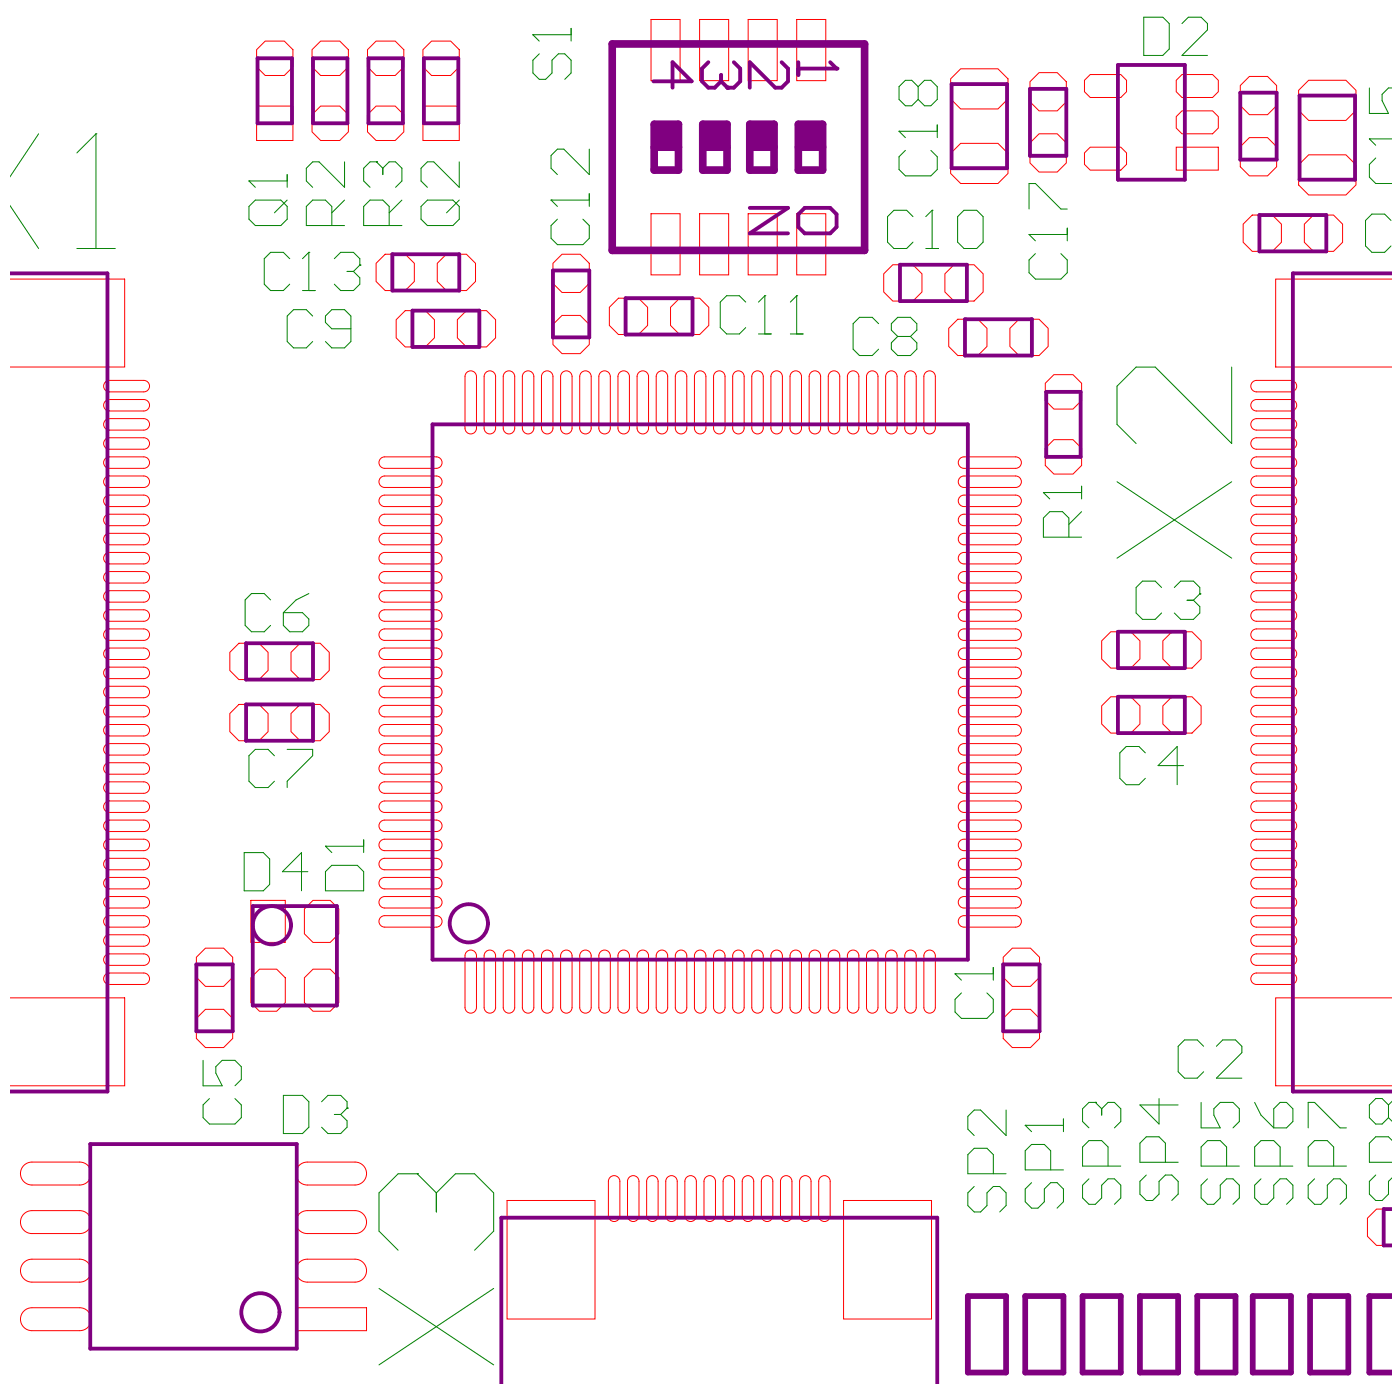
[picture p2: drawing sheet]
<svg xmlns="http://www.w3.org/2000/svg" width="61mm" height="60mm" viewBox="0 0 61 60" stroke-linecap="round" stroke-linejoin="round" font-family="sans-serif">
<g fill="none" stroke="#f00" stroke-width=".04">
<path d="M.4 12.1h5v3.8h-5M4.6 19.9l.1-.1h1.5l.2 .1 .1 .1-.1 .2-.2 .1h-1.5l-.1-.1-.1-.2zM4.6 19h.1h1.5h.2l.1 .2-.1 .2-.2 .1h-1.5l-.1-.1-.1-.2zM4.6 17.4l.1-.1h1.5l.2 .1 .1 .2-.1 .1-.2 .1h-1.5l-.1-.1-.1-.1zM4.6 16.6l.1-.1h1.5l.2 .1 .1 .1-.1 .2-.2 .1h-1.5l-.1-.1-.1-.2zM4.6 18.2l.1-.1h1.5l.2 .1 .1 .2-.1 .2h-.2h-1.5h-.1l-.1-.2zM11.1 2.2l.4-.4h.8l.4 .4v.7l-.4 .4h-.8l-.4-.4zM11.1 4.6h1.6v1.5h-1.6zM13.5 2.2l.4-.4h.8l.4 .4v.7l-.4 .4h-.8l-.4-.4zM13.5 5l.4-.4h.8l.4 .4v.7l-.4 .4h-.8l-.4-.4zM15.9 2.2l.4-.4h.8l.4 .4v.7l-.4 .4h-.8l-.4-.4zM15.9 5l.4-.4h.8l.4 .4v.7l-.4 .4h-.8l-.4-.4z"/>
<path d="M16.3 11.4l.4-.4h.9l.4 .4v.8l-.4 .4h-.9l-.4-.4zM16.5 19.9l.2-.1h2.2l.2 .1 .1 .1-.1 .2-.2 .1h-2.2l-.2-.1-.1-.2zM17.2 13.9l.4-.4h.8l.4 .4v.7l-.4 .4h-.8l-.4-.4zM18.3 2.2l.4-.4h.8l.4 .4v.7l-.4 .4h-.8l-.4-.4zM18.3 4.6h1.6v1.5h-1.6zM19 11.4l.3-.4h.9l.4 .4v.8l-.4 .4h-.9l-.3-.4zM19.8 13.9l.4-.4h.9l.4 .4v.7l-.4 .4h-.9l-.4-.4zM20.2 16.1h.2h.2l.1 .2v2.3l-.1 .1-.2 .1-.2-.1v-.1v-2.3zM21.1 16.1h.1h.2l.1 .2v2.3l-.1 .1-.2 .1-.1-.1-.1-.1v-2.3zM21.9 16.1h.2h.1l.1 .2v2.3l-.1 .1-.1 .1-.2-.1-.1-.1v-2.3zM22.7 16.1h.2h.2v.2v2.3v.1l-.2 .1-.2-.1-.1-.1v-2.3zM23.5 16.1h.2h.2l.1 .2v2.3l-.1 .1-.2 .1-.2-.1v-.1v-2.3z"/>
<path d="M24 14.1l.4-.4h.7l.4 .4v.8l-.4 .4h-.7l-.4-.4zM24 11.4l.4-.4h.7l.4 .4v.9l-.4 .4h-.7l-.4-.4zM24.4 16.1h.1h.2l.1 .2v2.3l-.1 .1-.2 .1-.1-.1-.1-.1v-2.3zM25.2 16.1h.2h.2v.2v2.3v.1l-.2 .1-.2-.1-.1-.1v-2.3zM26 16.1h.2h.2l.1 .2v2.3l-.1 .1-.2 .1-.2-.1v-.1v-2.3zM26.4 13.3l.4-.4h.9l.4 .4v.8l-.4 .4h-.9l-.4-.4zM26.9 16.1h.1h.2l.1 .2v2.3l-.1 .1-.2 .1-.1-.1-.1-.1v-2.3zM27.7 16.1h.2h.1l.1 .2v2.3l-.1 .1-.1 .1-.2-.1-.1-.1v-2.3zM28.2 9.3h1.3v2.6h-1.3zM28.2 .8h1.3v2.7h-1.3zM28.5 16.1h.2h.2v.2v2.3v.1l-.2 .1-.2-.1-.1-.1v-2.3zM29.1 13.3l.4-.4h.8l.4 .4v.8l-.4 .4h-.8l-.4-.4z"/>
<path d="M29.3 16.1h.2h.2l.1 .2v2.3l-.1 .1-.2 .1-.2-.1v-.1v-2.3zM30.2 16.1h.1h.2l.1 .2v2.3l-.1 .1-.2 .1-.1-.1-.1-.1v-2.3zM30.3 9.3h1.3v2.6h-1.3zM30.3 .8h1.3v2.7h-1.3zM31 16.1h.2h.2v.2v2.3v.1l-.2 .1-.2-.1-.1-.1v-2.3zM31.8 16.3v-.2h.2h.2l.1 .2v2.3l-.1 .1-.2 .1-.2-.1v-.1M31.8 16.3v2.3M32.4 9.3h1.3v2.6h-1.3zM32.4 .8h1.3v2.7h-1.3zM32.7 16.1h.1h.2l.1 .2v2.3l-.1 .1-.2 .1-.1-.1-.1-.1v-2.3zM33.5 16.1h.2h.1l.1 .2v2.3l-.1 .1-.1 .1-.2-.1-.1-.1v-2.3zM34.3 16.1h.2h.2v.2v2.3v.1l-.2 .1-.2-.1-.1-.1v-2.3z"/>
<path d="M34.5 9.3h1.3v2.6h-1.3zM34.5 .8h1.3v2.7h-1.3zM35.1 16.1h.2h.2l.1 .2v2.3l-.1 .1-.2 .1-.2-.1v-.1v-2.3zM36 16.1h.1h.2l.1 .2v2.3l-.1 .1-.2 .1-.1-.1-.1-.1v-2.3zM36.8 16.1h.2h.2v.2v2.3v.1l-.2 .1-.2-.1-.1-.1v-2.3zM37.6 16.1h.2h.2l.1 .2v2.3l-.1 .1-.2 .1-.2-.1v-.1v-2.3zM38.3 11.9l.4-.4h.9l.4 .4v.8l-.4 .3h-.9l-.4-.3zM38.5 16.1h.1h.2l.1 .2v2.3l-.1 .1-.2 .1-.1-.1-.1-.1v-2.3zM39.3 16.1h.2h.1l.1 .2v2.3l-.1 .1-.1 .1-.2-.1-.1-.1v-2.3zM40.1 16.1h.2h.2v.2v2.3v.1l-.2 .1-.2-.1-.1-.1v-2.3zM41 11.9l.3-.4h.9l.4 .4v.8l-.4 .3h-.9l-.3-.3zM41.1 14.2l.4-.4h.9l.4 .4v.8l-.4 .4h-.9l-.4-.4z"/>
<path d="M41.2 6.6l.4-.4h1.7l.4 .4v.9l-.4 .5h-1.7l-.4-.5zM41.2 3.4l.4-.4h1.7l.4 .4v.9l-.4 .4h-1.7l-.4-.4zM41.6 19.9l.2-.1h2.2l.2 .1 .1 .1-.1 .2-.2 .1h-2.2l-.2-.1-.1-.2zM43.8 14.2l.4-.4h.8l.4 .4v.8l-.4 .4h-.8l-.4-.4zM44.6 6.2l.4-.4h.8l.4 .4v.9l-.4 .4h-.8l-.4-.4zM44.6 3.5l.4-.4h.8l.4 .4v.9l-.4 .4h-.8l-.4-.4zM45.3 19.4l.4-.3h.8l.4 .3v.8l-.4 .3h-.8l-.4-.3zM45.3 16.6l.4-.4h.8l.4 .4v.8l-.4 .3h-.8l-.4-.3zM47 6.6l.3-.2h1.3l.2 .2v.5l-.2 .3h-1.3l-.3-.3zM47 3.5l.3-.3h1.3l.2 .3v.5l-.2 .2h-1.3l-.3-.2zM51 6.4h1.8v1h-1.8zM51 5.1l.2-.3h1.4l.2 .3v.5l-.2 .2h-1.4l-.2-.2z"/>
<path d="M51.2 3.2h1.4l.2 .3v.5l-.2 .2h-1.4l-.2-.2v-.5zM53.8 3.7l.3-.4h.8l.4 .4v.9l-.4 .4h-.8l-.3-.4zM53.9 9.7l.4-.4h.8l.4 .4v.8l-.4 .4h-.8l-.4-.4zM54.1 6h.8l.4 .4v.8l-.4 .4h-.8l-.3-.4v-.8zM54.3 19h.2h1.5h.1l.1 .2-.1 .2-.1 .1h-1.5l-.2-.1-.1-.2zM54.3 19.9l.2-.1h1.5l.1 .1 .1 .1-.1 .2-.1 .1h-1.5l-.2-.1-.1-.2zM54.3 16.6l.2-.1h1.5l.1 .1 .1 .1-.1 .2-.1 .1h-1.5l-.2-.1-.1-.2zM54.3 17.4l.2-.1h1.5l.1 .1 .1 .2-.1 .1-.1 .1h-1.5l-.2-.1-.1-.1zM54.3 18.2l.2-.1h1.5l.1 .1 .1 .2-.1 .2h-.1h-1.5h-.2l-.1-.2zM56.3 3.9l.4-.4h1.6l.5 .4v.9l-.5 .4h-1.6l-.4-.4zM56.3 7.1l.4-.4h1.6l.5 .4v.9l-.5 .4h-1.6l-.4-.4zM56.5 9.7l.4-.4h.9l.4 .4v.8l-.4 .4h-.9l-.4-.4z"/>
<path d="M60.4 12.1h-5.1v3.8h5.1M4.6 39.8l.1-.1h1.5l.2 .1 .1 .1-.1 .2-.2 .1h-1.5l-.1-.1-.1-.2zM4.6 38.9h.1h1.5h.2l.1 .2-.1 .2-.2 .1h-1.5l-.1-.1-.1-.2zM4.6 37.3l.1-.1h1.5l.2 .1 .1 .1-.1 .2-.2 .1h-1.5l-.1-.1-.1-.2zM4.6 36.4h.1h1.5h.2l.1 .2-.1 .2-.2 .1h-1.5l-.1-.1-.1-.2zM4.6 35.6l.1-.1h1.5l.2 .1 .1 .2-.1 .2h-.2h-1.5h-.1l-.1-.2zM4.6 34l.1-.1h1.5l.2 .1 .1 .1-.1 .2-.2 .1h-1.5l-.1-.1-.1-.2zM4.6 33.1h.1h1.5h.2l.1 .2-.1 .2-.2 .1h-1.5l-.1-.1-.1-.2zM4.6 32.3l.1-.1h1.5l.2 .1 .1 .2-.1 .2h-.2h-1.5h-.1l-.1-.2zM4.6 30.6h.1h1.5h.2l.1 .2-.1 .2-.2 .1h-1.5l-.1-.1-.1-.2zM4.6 29.8l.1-.1h1.5l.2 .1 .1 .2-.1 .2h-.2h-1.5h-.1l-.1-.2zM4.6 29l.1-.1h1.5l.2 .1 .1 .2-.1 .1-.2 .1h-1.5l-.1-.1-.1-.1z"/>
<path d="M4.6 27.3h.1h1.5h.2l.1 .2-.1 .2-.2 .1h-1.5l-.1-.1-.1-.2zM4.6 26.5l.1-.1h1.5l.2 .1 .1 .2-.1 .2h-.2h-1.5h-.1l-.1-.2zM4.6 25.7l.1-.1h1.5l.2 .1 .1 .1-.1 .2-.2 .1h-1.5l-.1-.1-.1-.2zM4.6 24l.1-.1h1.5l.2 .1 .1 .2-.1 .2h-.2h-1.5h-.1l-.1-.2zM4.6 23.2l.1-.1h1.5l.2 .1 .1 .2-.1 .1-.2 .1h-1.5l-.1-.1-.1-.1zM4.6 22.4l.1-.1h1.5l.2 .1 .1 .1-.1 .2-.2 .1h-1.5l-.1-.1-.1-.2zM4.6 20.7l.1-.1h1.5l.2 .1 .1 .2-.1 .2h-.2h-1.5h-.1l-.1-.2zM4.6 34.8l.1-.1h1.5l.2 .1 .1 .2-.1 .1-.2 .1h-1.5l-.1-.1-.1-.1zM4.6 31.5l.1-.1h1.5l.2 .1 .1 .1-.1 .2-.2 .1h-1.5l-.1-.1-.1-.2zM4.6 28.2l.1-.1h1.5l.2 .1 .1 .1-.1 .2-.2 .1h-1.5l-.1-.1-.1-.2zM4.6 24.8h.1h1.5h.2l.1 .2-.1 .2-.2 .1h-1.5l-.1-.1-.1-.2zM4.6 21.5h.1h1.5h.2l.1 .2-.1 .2-.2 .1h-1.5l-.1-.1-.1-.2z"/>
<path d="M4.7 38l-.1 .1-.1 .2 .1 .1 .1 .1h1.5l.2-.1 .1-.1-.1-.2-.2-.1M4.7 38h1.5M10 30.9l.4-.4h.8l.4 .4v.8l-.4 .4h-.8l-.4-.4zM10.4 27.9h.8l.4 .4v.8l-.4 .4h-.8l-.4-.4v-.8zM10.9 39h1.5v1.8h-1.5zM12.6 30.9l.4-.4h.9l.4 .4v.8l-.4 .4h-.9l-.4-.4zM13 27.9h.9l.4 .4v.8l-.4 .4h-.9l-.4-.4v-.8zM13.2 39.4l.4-.4h.7l.4 .4v1.1l-.4 .3h-.7l-.4-.3zM16.5 39.8l.2-.1h2.2l.2 .1 .1 .1-.1 .2-.2 .1h-2.2l-.2-.1-.1-.2zM16.5 38.9h.2h2.2h.2l.1 .2-.1 .2-.2 .1h-2.2l-.2-.1-.1-.2zM16.5 37.3l.2-.1h2.2l.2 .1 .1 .1-.1 .2-.2 .1h-2.2l-.2-.1-.1-.2zM16.5 36.4h.2h2.2h.2l.1 .2-.1 .2-.2 .1h-2.2l-.2-.1-.1-.2z"/>
<path d="M16.5 35.6l.2-.1h2.2l.2 .1 .1 .2-.1 .2h-.2h-2.2h-.2l-.1-.2zM16.5 34l.2-.1h2.2l.2 .1 .1 .1-.1 .2-.2 .1h-2.2l-.2-.1-.1-.2zM16.5 33.1h.2h2.2h.2l.1 .2-.1 .2-.2 .1h-2.2l-.2-.1-.1-.2zM16.5 32.3l.2-.1h2.2l.2 .1 .1 .2-.1 .2h-.2h-2.2h-.2l-.1-.2zM16.5 30.6h.2h2.2h.2l.1 .2-.1 .2-.2 .1h-2.2l-.2-.1-.1-.2zM16.5 29.8l.2-.1h2.2l.2 .1 .1 .2-.1 .2h-.2h-2.2h-.2l-.1-.2zM16.5 29l.2-.1h2.2l.2 .1 .1 .2-.1 .1-.2 .1h-2.2l-.2-.1-.1-.1zM16.5 27.3h.2h2.2h.2l.1 .2-.1 .2-.2 .1h-2.2l-.2-.1-.1-.2zM16.5 26.5l.2-.1h2.2l.2 .1 .1 .2-.1 .2h-.2h-2.2h-.2l-.1-.2zM16.5 25.7l.2-.1h2.2l.2 .1 .1 .1-.1 .2-.2 .1h-2.2l-.2-.1-.1-.2zM16.5 24l.2-.1h2.2l.2 .1 .1 .2-.1 .2h-.2h-2.2h-.2l-.1-.2zM16.5 23.2l.2-.1h2.2l.2 .1 .1 .2-.1 .1-.2 .1h-2.2l-.2-.1-.1-.1z"/>
<path d="M16.5 22.4l.2-.1h2.2l.2 .1 .1 .1-.1 .2-.2 .1h-2.2l-.2-.1-.1-.2zM16.5 20.7l.2-.1h2.2l.2 .1 .1 .2-.1 .2h-.2h-2.2h-.2l-.1-.2zM16.5 34.8l.2-.1h2.2l.2 .1 .1 .2-.1 .1-.2 .1h-2.2l-.2-.1-.1-.1zM16.5 31.5l.2-.1h2.2l.2 .1 .1 .1-.1 .2-.2 .1h-2.2l-.2-.1-.1-.2zM16.5 28.2l.2-.1h2.2l.2 .1 .1 .1-.1 .2-.2 .1h-2.2l-.2-.1-.1-.2zM16.5 24.8h.2h2.2h.2l.1 .2-.1 .2-.2 .1h-2.2l-.2-.1-.1-.2zM16.5 21.5h.2h2.2h.2l.1 .2-.1 .2-.2 .1h-2.2l-.2-.1-.1-.2zM16.7 38l-.2 .1-.1 .2 .1 .1 .2 .1h2.2l.2-.1 .1-.1-.1-.2-.2-.1M16.7 38h2.2M41.6 38.9h.2h2.2h.2l.1 .2-.1 .2-.2 .1h-2.2l-.2-.1-.1-.2zM41.6 39.8l.2-.1h2.2l.2 .1 .1 .1-.1 .2-.2 .1h-2.2l-.2-.1-.1-.2zM41.6 35.6l.2-.1h2.2l.2 .1 .1 .2-.1 .2h-.2h-2.2h-.2l-.1-.2z"/>
<path d="M41.6 36.4h.2h2.2h.2l.1 .2-.1 .2-.2 .1h-2.2l-.2-.1-.1-.2zM41.6 37.3l.2-.1h2.2l.2 .1 .1 .1-.1 .2-.2 .1h-2.2l-.2-.1-.1-.2zM41.6 32.3l.2-.1h2.2l.2 .1 .1 .2-.1 .2h-.2h-2.2h-.2l-.1-.2zM41.6 33.1h.2h2.2h.2l.1 .2-.1 .2-.2 .1h-2.2l-.2-.1-.1-.2zM41.6 34l.2-.1h2.2l.2 .1 .1 .1-.1 .2-.2 .1h-2.2l-.2-.1-.1-.2zM41.6 29l.2-.1h2.2l.2 .1 .1 .2-.1 .1-.2 .1h-2.2l-.2-.1-.1-.1zM41.6 29.8l.2-.1h2.2l.2 .1 .1 .2-.1 .2h-.2h-2.2h-.2l-.1-.2zM41.6 30.6h.2h2.2h.2l.1 .2-.1 .2-.2 .1h-2.2l-.2-.1-.1-.2zM41.6 25.7l.2-.1h2.2l.2 .1 .1 .1-.1 .2-.2 .1h-2.2l-.2-.1-.1-.2zM41.6 26.5l.2-.1h2.2l.2 .1 .1 .2-.1 .2h-.2h-2.2h-.2l-.1-.2zM41.6 27.3h.2h2.2h.2l.1 .2-.1 .2-.2 .1h-2.2l-.2-.1-.1-.2zM41.6 22.4l.2-.1h2.2l.2 .1 .1 .1-.1 .2-.2 .1h-2.2l-.2-.1-.1-.2z"/>
<path d="M41.6 23.2l.2-.1h2.2l.2 .1 .1 .2-.1 .1-.2 .1h-2.2l-.2-.1-.1-.1zM41.6 24l.2-.1h2.2l.2 .1 .1 .2-.1 .2h-.2h-2.2h-.2l-.1-.2zM41.6 20.7l.2-.1h2.2l.2 .1 .1 .2-.1 .2h-.2h-2.2h-.2l-.1-.2zM41.6 28.2l.2-.1h2.2l.2 .1 .1 .1-.1 .2-.2 .1h-2.2l-.2-.1-.1-.2zM41.6 31.5l.2-.1h2.2l.2 .1 .1 .1-.1 .2-.2 .1h-2.2l-.2-.1-.1-.2zM41.6 34.8l.2-.1h2.2l.2 .1 .1 .2-.1 .1-.2 .1h-2.2l-.2-.1-.1-.1zM41.6 21.5h.2h2.2h.2l.1 .2-.1 .2-.2 .1h-2.2l-.2-.1-.1-.2zM41.6 24.8h.2h2.2h.2l.1 .2-.1 .2-.2 .1h-2.2l-.2-.1-.1-.2zM41.8 38l-.2 .1-.1 .2 .1 .1 .2 .1h2.2l.2-.1 .1-.1-.1-.2-.2-.1M41.8 38h2.2M47.7 27.8l.4-.4h.9l.4 .4v.8l-.4 .4h-.9l-.4-.4zM47.7 30.6l.4-.4h.9l.4 .4v.8l-.4 .4h-.9l-.4-.4z"/>
<path d="M50.4 27.8l.4-.4h.9l.4 .4v.8l-.4 .4h-.9l-.4-.4zM50.4 30.6l.4-.4h.9l.4 .4v.8l-.4 .4h-.9l-.4-.4zM54.3 38.9h.2h1.5h.1l.1 .2-.1 .2-.1 .1h-1.5l-.2-.1-.1-.2zM54.3 39.8l.2-.1h1.5l.1 .1 .1 .1-.1 .2-.1 .1h-1.5l-.2-.1-.1-.2zM54.3 35.6l.2-.1h1.5l.1 .1 .1 .2-.1 .2h-.1h-1.5h-.2l-.1-.2zM54.3 36.4h.2h1.5h.1l.1 .2-.1 .2-.1 .1h-1.5l-.2-.1-.1-.2zM54.3 37.3l.2-.1h1.5l.1 .1 .1 .1-.1 .2-.1 .1h-1.5l-.2-.1-.1-.2zM54.3 32.3l.2-.1h1.5l.1 .1 .1 .2-.1 .2h-.1h-1.5h-.2l-.1-.2zM54.3 33.1h.2h1.5h.1l.1 .2-.1 .2-.1 .1h-1.5l-.2-.1-.1-.2zM54.3 34l.2-.1h1.5l.1 .1 .1 .1-.1 .2-.1 .1h-1.5l-.2-.1-.1-.2zM54.3 29l.2-.1h1.5l.1 .1 .1 .2-.1 .1-.1 .1h-1.5l-.2-.1-.1-.1zM54.3 29.8l.2-.1h1.5l.1 .1 .1 .2-.1 .2h-.1h-1.5h-.2l-.1-.2z"/>
<path d="M54.3 30.6h.2h1.5h.1l.1 .2-.1 .2-.1 .1h-1.5l-.2-.1-.1-.2zM54.3 25.7l.2-.1h1.5l.1 .1 .1 .1-.1 .2-.1 .1h-1.5l-.2-.1-.1-.2zM54.3 26.5l.2-.1h1.5l.1 .1 .1 .2-.1 .2h-.1h-1.5h-.2l-.1-.2zM54.3 27.3h.2h1.5h.1l.1 .2-.1 .2-.1 .1h-1.5l-.2-.1-.1-.2zM54.3 22.4l.2-.1h1.5l.1 .1 .1 .1-.1 .2-.1 .1h-1.5l-.2-.1-.1-.2zM54.3 23.2l.2-.1h1.5l.1 .1 .1 .2-.1 .1-.1 .1h-1.5l-.2-.1-.1-.1zM54.3 24l.2-.1h1.5l.1 .1 .1 .2-.1 .2h-.1h-1.5h-.2l-.1-.2zM54.3 20.7l.2-.1h1.5l.1 .1 .1 .2-.1 .2h-.1h-1.5h-.2l-.1-.2zM54.3 28.2l.2-.1h1.5l.1 .1 .1 .1-.1 .2-.1 .1h-1.5l-.2-.1-.1-.2zM54.3 31.5l.2-.1h1.5l.1 .1 .1 .1-.1 .2-.1 .1h-1.5l-.2-.1-.1-.2zM54.3 34.8l.2-.1h1.5l.1 .1 .1 .2-.1 .1-.1 .1h-1.5l-.2-.1-.1-.1zM54.3 21.5h.2h1.5h.1l.1 .2-.1 .2-.1 .1h-1.5l-.2-.1-.1-.2z"/>
<path d="M54.3 24.8h.2h1.5h.1l.1 .2-.1 .2-.1 .1h-1.5l-.2-.1-.1-.2zM54.5 38l-.2 .1-.1 .2 .1 .1 .2 .1h1.5l.1-.1 .1-.1-.1-.2-.1-.1M54.5 38h1.5M.4 43.2h5v3.9h-5M1 56.9l.1-.2h.3h2.1a.5 .5 0 0 1 .5 .5 .5 .5 0 0 1-.5 .5h-2.1a.5 .5 0 0 1-.4-.8zM1 52.7l.1-.2h.3h2.1a.5 .5 0 0 1 .5 .5 .5 .5 0 0 1-.5 .5h-2.1a.5 .5 0 0 1-.4-.8zM1 50.6l.1-.2h.3h2.1a.5 .5 0 0 1 .5 .5 .5 .5 0 0 1-.5 .5h-2.1a.5 .5 0 0 1-.4-.8zM1 54.8l.1-.2h.3h2.1a.5 .5 0 0 1 .5 .5 .5 .5 0 0 1-.5 .5h-2.1a.5 .5 0 0 1-.4-.8zM4.6 42.2h.1h1.5h.2l.1 .2-.1 .2-.2 .1h-1.5l-.1-.1-.1-.2zM4.6 40.6l.1-.1h1.5l.2 .1 .1 .2-.1 .1-.2 .1h-1.5l-.1-.1-.1-.1zM4.6 41.4l.1-.1h1.5l.2 .1 .1 .2-.1 .2h-.2h-1.5h-.1l-.1-.2zM8.5 41.5l.4-.4h.8l.4 .4v.9l-.4 .3h-.8l-.4-.3z"/>
<path d="M8.5 44.1l.4-.4h.8l.4 .4v.9l-.4 .4h-.8l-.4-.4zM10.9 42.4l.3-.4h.8l.4 .4v1.1l-.4 .3h-.8l-.3-.3zM12.8 56.7h3.1v1h-3.1zM12.9 52.7l.2-.2h.2h2.1a.5 .5 0 0 1 .5 .5 .5 .5 0 0 1-.5 .5h-2.1a.5 .5 0 0 1-.4-.8zM12.9 50.6l.2-.2h.2h2.1a.5 .5 0 0 1 .5 .5 .5 .5 0 0 1-.5 .5h-2.1a.5 .5 0 0 1-.4-.8zM12.9 54.8l.2-.2h.2h2.1a.5 .5 0 0 1 .5 .5 .5 .5 0 0 1-.5 .5h-2.1a.5 .5 0 0 1-.4-.8zM13.2 42.4l.4-.4h.7l.4 .4v1.1l-.4 .3h-.7l-.4-.3zM20.2 41.2h.2h.2l.1 .2v2.3l-.1 .1-.2 .1-.2-.1v-.1v-2.3zM21.1 41.2h.1h.2l.1 .2v2.3l-.1 .1-.2 .1-.1-.1-.1-.1v-2.3zM21.9 41.2h.2h.1l.1 .2v2.3l-.1 .1-.1 .1-.2-.1-.1-.1v-2.3zM22 52h3.8v5.2h-3.8zM22.7 41.2h.2h.2v.2v2.3v.1l-.2 .1-.2-.1-.1-.1v-2.3z"/>
<path d="M23.5 41.2h.2h.2l.1 .2v2.3l-.1 .1-.2 .1-.2-.1v-.1v-2.3zM24.4 41.2h.1h.2l.1 .2v2.3l-.1 .1-.2 .1-.1-.1-.1-.1v-2.3zM25.2 41.2h.2h.2v.2v2.3v.1l-.2 .1-.2-.1-.1-.1v-2.3zM26 41.2h.2h.2l.1 .2v2.3l-.1 .1-.2 .1-.2-.1v-.1v-2.3zM26.4 51l.2-.1 .2 .1 .1 .2v1.5l-.1 .2h-.2h-.2v-.2v-1.5zM26.9 41.2h.1h.2l.1 .2v2.3l-.1 .1-.2 .1-.1-.1-.1-.1v-2.3zM27.3 51l.1-.1 .2 .1 .1 .2v1.5l-.1 .2h-.2h-.1l-.1-.2v-1.5zM27.7 41.2h.2h.1l.1 .2v2.3l-.1 .1-.1 .1-.2-.1-.1-.1v-2.3zM28.1 51l.2-.1 .2 .1v.2v1.5v.2h-.2h-.2l-.1-.2v-1.5zM28.5 41.2h.2h.2v.2v2.3v.1l-.2 .1-.2-.1-.1-.1v-2.3zM28.9 51l.2-.1 .2 .1 .1 .2v1.5l-.1 .2h-.2h-.2v-.2v-1.5zM29.3 41.2h.2h.2l.1 .2v2.3l-.1 .1-.2 .1-.2-.1v-.1v-2.3z"/>
<path d="M29.8 51l.1-.1 .2 .1 .1 .2v1.5l-.1 .2h-.2h-.1l-.1-.2v-1.5zM30.2 41.2h.1h.2l.1 .2v2.3l-.1 .1-.2 .1-.1-.1-.1-.1v-2.3zM30.6 51l.2-.1 .1 .1 .1 .2v1.5l-.1 .2h-.1h-.2l-.1-.2v-1.5zM31 41.2h.2h.2v.2v2.3v.1l-.2 .1-.2-.1-.1-.1v-2.3zM31.4 51l.2-.1 .2 .1v.2v1.5v.2h-.2h-.2l-.1-.2v-1.5zM31.8 41.4v-.2h.2h.2l.1 .2v2.3l-.1 .1-.2 .1-.2-.1v-.1M31.8 41.4v2.3M32.2 51l.2-.1 .2 .1 .1 .2v1.5l-.1 .2h-.2h-.2v-.2v-1.5zM32.7 41.2h.1h.2l.1 .2v2.3l-.1 .1-.2 .1-.1-.1-.1-.1v-2.3zM33.1 51l.1-.1 .2 .1 .1 .2v1.5l-.1 .2h-.2h-.1l-.1-.2v-1.5zM33.5 41.2h.2h.1l.1 .2v2.3l-.1 .1-.1 .1-.2-.1-.1-.1v-2.3zM33.9 51l.2-.1 .2 .1v.2v1.5v.2h-.2h-.2l-.1-.2v-1.5z"/>
<path d="M34.3 41.2h.2h.2v.2v2.3v.1l-.2 .1-.2-.1-.1-.1v-2.3zM34.7 51l.2-.1 .2 .1 .1 .2v1.5l-.1 .2h-.2h-.2v-.2v-1.5zM35.1 41.2h.2h.2l.1 .2v2.3l-.1 .1-.2 .1-.2-.1v-.1v-2.3zM35.6 51l.1-.1 .2 .1 .1 .2v1.5l-.1 .2h-.2h-.1l-.1-.2v-1.5zM36 41.2h.1h.2l.1 .2v2.3l-.1 .1-.2 .1-.1-.1-.1-.1v-2.3zM36.6 52h3.8v5.2h-3.8zM36.8 41.2h.2h.2v.2v2.3v.1l-.2 .1-.2-.1-.1-.1v-2.3zM37.6 41.2h.2h.2l.1 .2v2.3l-.1 .1-.2 .1-.2-.1v-.1v-2.3zM38.5 41.2h.1h.2l.1 .2v2.3l-.1 .1-.2 .1-.1-.1-.1-.1v-2.3zM39.3 41.2h.2h.1l.1 .2v2.3l-.1 .1-.1 .1-.2-.1-.1-.1v-2.3zM40.1 41.2h.2h.2v.2v2.3v.1l-.2 .1-.2-.1-.1-.1v-2.3zM41.9 56.2h1.7v3.3h-1.7z"/>
<path d="M43.5 41.5l.4-.4h.8l.4 .4v.9l-.4 .3h-.8l-.4-.3zM43.5 44.1l.4-.4h.8l.4 .4v.9l-.4 .4h-.8l-.4-.4zM44.4 56.2h1.7v3.3h-1.7zM46.9 56.2h1.7v3.3h-1.7zM49.4 56.2h1.7v3.3h-1.7zM51.9 56.2h1.6v3.3h-1.6zM54.3 42.2h.2h1.5h.1l.1 .2-.1 .2-.1 .1h-1.5l-.2-.1-.1-.2zM54.3 40.6l.2-.1h1.5l.1 .1 .1 .2-.1 .1-.1 .1h-1.5l-.2-.1-.1-.1zM54.3 41.4l.2-.1h1.5l.1 .1 .1 .2-.1 .2h-.1h-1.5h-.2l-.1-.2zM54.3 56.2h1.7v3.3h-1.7zM56.8 56.2h1.6v3.3h-1.6zM60.4 43.2h-5.1v3.9h5.1"/>
<path d="M60.4 52.4h-.7l-.4 .4v.8l.4 .4h.7M60.4 56.2h-1.1v3.3h1.1"/>
</g>
<g fill="none" stroke="#008000" stroke-width=".04">
<path d="M.4 8.9l1.3 1.9M1.7 5.8l-1.3 1.9M3.3 10.8h1.7M4.2 5.8h.1M4.2 5.8v5M4.2 5.8l-.9 .8M10.8 7.8h.1M10.8 8.9l.3-.2h1.1l.2 .2v.6l-.2 .3h-1.1l-.3-.3zM10.8 7.8h1.6M10.8 7.8l.3 .3M12.4 7.6v.5M12.4 8.7l-.5 .5"/>
<path d="M12.6 11.2l-.3-.3h-.6l-.2 .3v1.1l.2 .3h.6l.3-.3M13.1 12.6h.6M13.4 10.9h.1M13.4 10.9v1.7M13.4 10.9l-.3 .3M13.6 13.7l-.3-.3h-.6l-.3 .3v1.1l.3 .3h.6l.3-.3M14.4 9.8v-.9l-.3-.2h-.5l-.3 .2v.9h1.6M14.5 11.2l.3-.3h.5l.3 .3v.3M14.9 7v1.1l-1.1-1.1h-.2l-.3 .3v.5l.3 .3M14.9 8.7l-.5 .5M15 11.8h.3M15.2 14.2h-.8l-.3-.2v-.3l.3-.3h.5l.3 .3v1.1l-.3 .3h-.5l-.3-.3"/>
<path d="M15.3 11.8l.3 .2v.3l-.3 .3h-.5l-.3-.3M15.6 11.5h.1M15.6 11.5l-.3 .3M16.3 7h.1M16.3 7h-.3l-.2 .3v.5l.2 .3M16.3 7l.3 .3M16.6 7.3l.3-.3h.2l.3 .3v.5l-.3 .3M16.6 7.3v.3M16.9 9.8v-.9l-.3-.2h-.6l-.2 .2v.9h1.6M17.4 8.7l-.5 .5M18.2 8.9l.3-.2h1.1l.3 .2v.6l-.3 .3h-1.1l-.3-.3zM19.9 7v1.1l-1.1-1.1h-.3l-.3 .3v.5l.3 .3"/>
<path d="M19.9 8.7l-.5 .5M23.1 1.5h.1M23.1 1.5h1.7M23.1 1.5l.3 .3M23.4 2.3l-.3 .3v.6l.3 .2h.2l.3-.2v-.6l.3-.3h.3l.3 .3v.6l-.3 .2M23.9 8.7h.1M23.9 8.7h1.6M23.9 8.7l.3 .2M24.2 9.5l-.3 .3v.5l.3 .3h1.1l.2-.3v-.5l-.2-.3M24.8 1.2v.6M25.5 6.5v1.1l-1.1-1.1h-.2l-.3 .2v.6l.3 .3M25.5 8.4v.5"/>
<path d="M32.3 13.1l-.3-.3h-.5l-.3 .3v1.1l.3 .3h.5l.3-.3M32.9 14.5h.5M33.1 12.8h.1M33.1 12.8v1.7M33.1 12.8l-.2 .3M34.3 14.5h.5M34.5 12.8h.1M34.5 12.8v1.7M34.5 12.8l-.2 .3M38.1 14l-.3-.2h-.5l-.3 .2v1.1l.3 .3h.5l.3-.3M38.9 14.6l-.3-.3v-.3l.3-.2h.6l.2 .2v.3l-.2 .3M38.9 14.6l-.3 .3v.2l.3 .3h.6l.2-.3v-.2l-.2-.3"/>
<path d="M38.9 14.6h.6M39 5.7h.1M39 5.7h1.6M39 5.7l.2 .3M39.2 6.5l-.2 .3v.5l.2 .3h1.1l.3-.3v-.5l-.3-.3M39.6 9.4l-.3-.3h-.6l-.2 .3v1.1l.2 .3h.6l.3-.3M39.8 3.8l-.3-.3h-.3l-.2 .3v.5l.2 .3h.3l.3-.3M39.8 3.8l.3-.3h.2l.3 .3v.5l-.3 .3h-.2l-.3-.3M39.8 3.8v.5M40.1 10.8h.6M40.4 9.1h.1M40.4 9.1v1.7"/>
<path d="M40.4 9.1l-.3 .3M40.6 5.4v.6M41.5 9.4l.3-.3h.5l.3 .3v1.1l-.3 .3h-.5l-.3-.3zM44.6 10.2h.1M44.6 9.1v-1.1h.3l1.1 1.1h.3M44.6 10.2h1.7M44.6 10.2l.3 .2M44.9 11l-.3 .3v.5l.3 .3h1.1l.3-.3v-.5l-.3-.3M46.3 9.9v.5M49.6 .7h.8l.3 .3v1.1l-.3 .3h-.8zM51.2 1l.3-.3h.6l.2 .3v.3l-1.1 1.1h1.1M53.4 15.9v3.3l-3.3-3.3h-.9l-.8 .8v1.7l.8 .8"/>
<path d="M59.4 6h.1M59.4 3.8v1.1h.8l-.3-.5v-.3l.3-.3h.2M59.4 6h1M59.4 6l.2 .3M59.6 6.8l-.2 .3v.6l.2 .3h.8M60.3 9.6l-.3-.3h-.5l-.3 .3v1.1l.3 .2h.5l.3-.2M10.6 36.9h.8l.3 .3v1.1l-.3 .3h-.8zM11.7 26l-.2-.3h-.6l-.3 .3v1.1l.3 .3h.6l.2-.3M11.9 32.8l-.3-.3h-.5l-.3 .3v1.1l.3 .2h.5l.3-.2M12.3 26.6h.8l.3 .2v.3l-.3 .3h-.5l-.3-.3zM12.4 32.5h1.2v.3l-1.2 1.1v.2M13.3 37.8h-1.1l.9-.9v1.7"/>
<path d="M13.4 25.7l-.6 .3-.5 .6M14.1 36.7h.1M14.1 37.8l.3-.3h1.1l.3 .3v.8h-1.7zM14.1 36.7h1.7M14.1 36.7l.3 .2M15.8 36.4v.5M45.2 21.3h.1M45.2 21.3h1.7M45.2 21.3l.3 .3M46.3 23.3v-.8l-.3-.3h-.5l-.3 .3v.8h1.7M46.9 22.2l-.6 .5M46.9 21.1v.5"/>
<path d="M48.4 20.9l5 3.3M49.6 32.6l-.2-.2h-.6l-.3 .2v1.1l.3 .3h.6l.2-.3M50.3 25.5l-.2-.3h-.6l-.3 .3v1.1l.3 .2h.6l.2-.2M50.9 25.5l.3-.3h.5l.3 .3v.2M51.3 33.2h-1.1l.8-.8v1.6M51.4 26h.3M51.7 26l.3 .3v.3l-.3 .2h-.5l-.3-.2M52 25.7h.1M52 25.7l-.3 .3M53.4 20.9l-5 3.3M8.8 46v1.1h.8l-.2-.6v-.3l.2-.2h.6l.3 .2v.6l-.3 .3M9.1 47.6l-.3 .3v.5l.3 .3h1.1l.3-.3v-.5l-.3-.3"/>
<path d="M12.3 47.5h.8l.3 .2v1.1l-.3 .3h-.8zM13.9 47.7l.3-.2h.6l.2 .2v.3M14.5 48.3h.3M14.8 48.3l.2 .3v.2l-.2 .3h-.6l-.3-.3M15 48h.1M15 48l-.2 .3M16.4 55.8l5 3.4M18.1 50.9h.1M18.1 50.9h-.8l-.9 .8v1.7l.9 .8M18.1 50.9l.8 .8M18.9 51.7l.8-.8h.9l.8 .8v1.7l-.8 .8M18.9 51.7v.8"/>
<path d="M21.4 55.8l-5 3.4M41.4 42.2h.1M41.4 42.2h1.7M41.4 42.2l.3 .3M41.7 43l-.3 .3v.6l.3 .2h1.1l.3-.2v-.6l-.3-.3M42.2 51.4l-.3 .3v.5l.3 .3h.3l.3-.3v-.5l.3-.3h.2l.3 .3v.5l-.3 .3M43.1 41.9v.6M43.1 50.9v-.9l-.3-.2h-.6l-.3 .2v.9h1.7M43.6 48.1v1.1l-1.1-1.1h-.3l-.3 .3v.5l.3 .3M44.4 48.8h.1M44.4 48.8l.3 .2M44.4 48.8h1.7"/>
<path d="M44.7 51.3l-.3 .2v.6l.3 .3h.3l.3-.3v-.6l.2-.2h.3l.3 .2v.6l-.3 .3M45.5 50.7v-.8l-.2-.3h-.6l-.3 .3v.8h1.7M46.1 48.5v.5M47.2 51.1l-.3 .3v.5l.3 .3h.3l.2-.3v-.5l.3-.3h.3l.3 .3v.5l-.3 .3M47.5 47.8h.1M47.5 47.8h-.3l-.3 .3v.5l.3 .3M47.5 47.8l.2 .3M47.7 48.1v.2M47.7 48.1l.3-.3h.3l.3 .3v.5l-.3 .3M48 50.5v-.8l-.3-.3h-.5l-.3 .3v.8h1.7M49.7 50.9l-.3 .3v.5l.3 .3h.3l.2-.3v-.5l.3-.3h.3l.3 .3v.5l-.3 .3M50.2 47.6v1.1l-.8-.8h1.7"/>
<path d="M50.5 50.4v-.9l-.3-.2h-.5l-.3 .2v.9h1.7M52.1 47.8v1.1h.8l-.3-.6v-.2l.3-.3h.5l.3 .3v.5l-.3 .3M52.2 45.3l-.3-.2h-.6l-.2 .2v1.1l.2 .3h.6l.3-.3M52.3 51.1l-.2 .3v.5l.2 .3h.3l.3-.3v-.5l.3-.3h.2l.3 .3v.5l-.3 .3M52.7 45.3l.3-.2h.5l.3 .2v.3l-1.1 1.1h1.1M53.2 50.5v-.8l-.3-.3h-.6l-.2 .3v.8h1.6M54.4 47.8l.3 .5 .5 .6M54.7 51.1l-.3 .3v.5l.3 .3h.2l.3-.3v-.5l.3-.3h.3l.2 .3v.5l-.2 .3M55.2 48.1l.3-.3h.3l.2 .3v.5l-.2 .3h-.6zM55.5 50.5v-.8l-.3-.3h-.5l-.3 .3v.8h1.6M56.7 48.9v-1.1h.3l1.1 1.1h.3M57 51.1l-.3 .3v.5l.3 .3h.3l.2-.3v-.5l.3-.3h.3l.3 .3v.5l-.3 .3"/>
<path d="M57.8 50.5v-.8l-.3-.3h-.5l-.3 .3v.8h1.7M59.6 50.9l-.2 .3v.5l.2 .3h.3l.3-.3v-.5l.2-.2M60.2 47.9l-.3-.3h-.3l-.2 .3v.5l.2 .3h.3l.3-.3M60.2 47.9v.5M60.2 48.4l.2 .2M60.4 49.5l-.2-.2h-.6l-.2 .2v.9h1M60.4 47.7l-.2 .2"/>
</g>
<g fill="none" stroke="#800080" stroke-width=".17">
<path d="M.4 11.8h4.3v35.5h-4.3M11.2 2.5h1.5v2.8h-1.5zM13.6 2.5h1.5v2.8h-1.5zM16 2.5h1.5v2.8h-1.5zM17 11h2.9v1.6h-2.9zM17.9 13.5h2.9v1.5h-2.9zM18.4 2.5h1.5v2.8h-1.5zM18.7 18.4h23.2v23.2h-23.2zM24 11.7h1.5v2.9h-1.5zM27.1 12.9h2.9v1.6h-2.9zM39 11.5h2.9v1.5h-2.9zM41.2 3.6h2.4v3.7h-2.4z"/>
<path d="M41.8 13.8h2.9v1.6h-2.9zM44.6 3.9h1.6v2.9h-1.6zM45.3 17h1.5v2.8h-1.5zM48.5 2.8h2.9v5h-2.9zM53.8 4h1.5v2.9h-1.5zM54.6 9.3h2.9v1.6h-2.9zM56.3 4.1h2.4v3.7h-2.4zM60.4 11.8h-4.4v35.5h4.4M10.7 27.9h2.9v1.6h-2.9zM10.7 30.5h2.9v1.6h-2.9zM11 39.3h3.6v4.3h-3.6zM48.5 27.4h2.9v1.6h-2.9z"/>
<path d="M48.5 30.2h2.9v1.6h-2.9zM3.9 49.6h9v8.8h-9zM8.5 41.8h1.6v2.9h-1.6zM43.5 41.8h1.6v2.9h-1.6zM60.4 52.4h-.4v1.6h.4M21.7 60v-7.2h18.9v7.2"/>
</g>
<path d="M26.5 1.9h11v9h-11zM28.4 5.4h1v2h-1zM28.4 6.4h1M30.5 5.4h1v2h-1zM30.5 6.4h1M32.5 5.4h1v2h-1zM32.5 6.4h1M34.6 5.4h1.1v2h-1.1zM34.6 6.4h1.1" fill="none" stroke="#800080" stroke-width=".33"/>
<path d="M41.9 56.2h1.7v3.3h-1.7zM44.4 56.2h1.7v3.3h-1.7zM46.9 56.2h1.7v3.3h-1.7zM49.4 56.2h1.7v3.3h-1.7zM51.9 56.2h1.6v3.3h-1.6zM54.3 56.2h1.7v3.3h-1.7zM56.8 56.2h1.6v3.3h-1.6zM60.4 56.2h-1.1v3.3h1.1" fill="none" stroke="#800080" stroke-width=".25"/>
<g fill="#800080">
<path d="M30.5 5.4h1v1h-1z" fill-rule="evenodd"/>
<path d="M32.5 5.4h1.1v1h-1.1z" fill-rule="evenodd"/>
<path d="M28.4 5.4h1v1h-1z" fill-rule="evenodd"/>
<path d="M34.6 5.4h1.1v1h-1.1z" fill-rule="evenodd"/>
</g>
<g fill="none" stroke="#800080" stroke-width=".17">
<path d="M28.3 3.5h1.7l-.9-.8v1.1M30.7 2.7l-.3 .3v.5l.3 .3h.3l.3-.3M31.3 3.5l.2 .3M31.3 3.2v.3M31.5 3.8h.1M31.8 2.7l.3 .3v.5l-.3 .3h-.3M32.5 9h1.7l-1.7 1.1h1.7M33.9 2.7l.3 .3v.5l-.3 .3h-.3l-1.1-1.1v1.1M34.6 9.3l.3-.3h1.1l.3 .3v.5l-.3 .3h-1.1l-.3-.3zM34.6 2.7v.5M34.6 3h1.7M36 2.7l.3 .3"/>
<path d="M36.3 3h.1"/>
<circle cx="11.3" cy="56.9" r=".83"/>
<circle cx="11.8" cy="40.1" r=".83"/>
<circle cx="20.3" cy="40" r=".83"/>
</g>
</svg>
